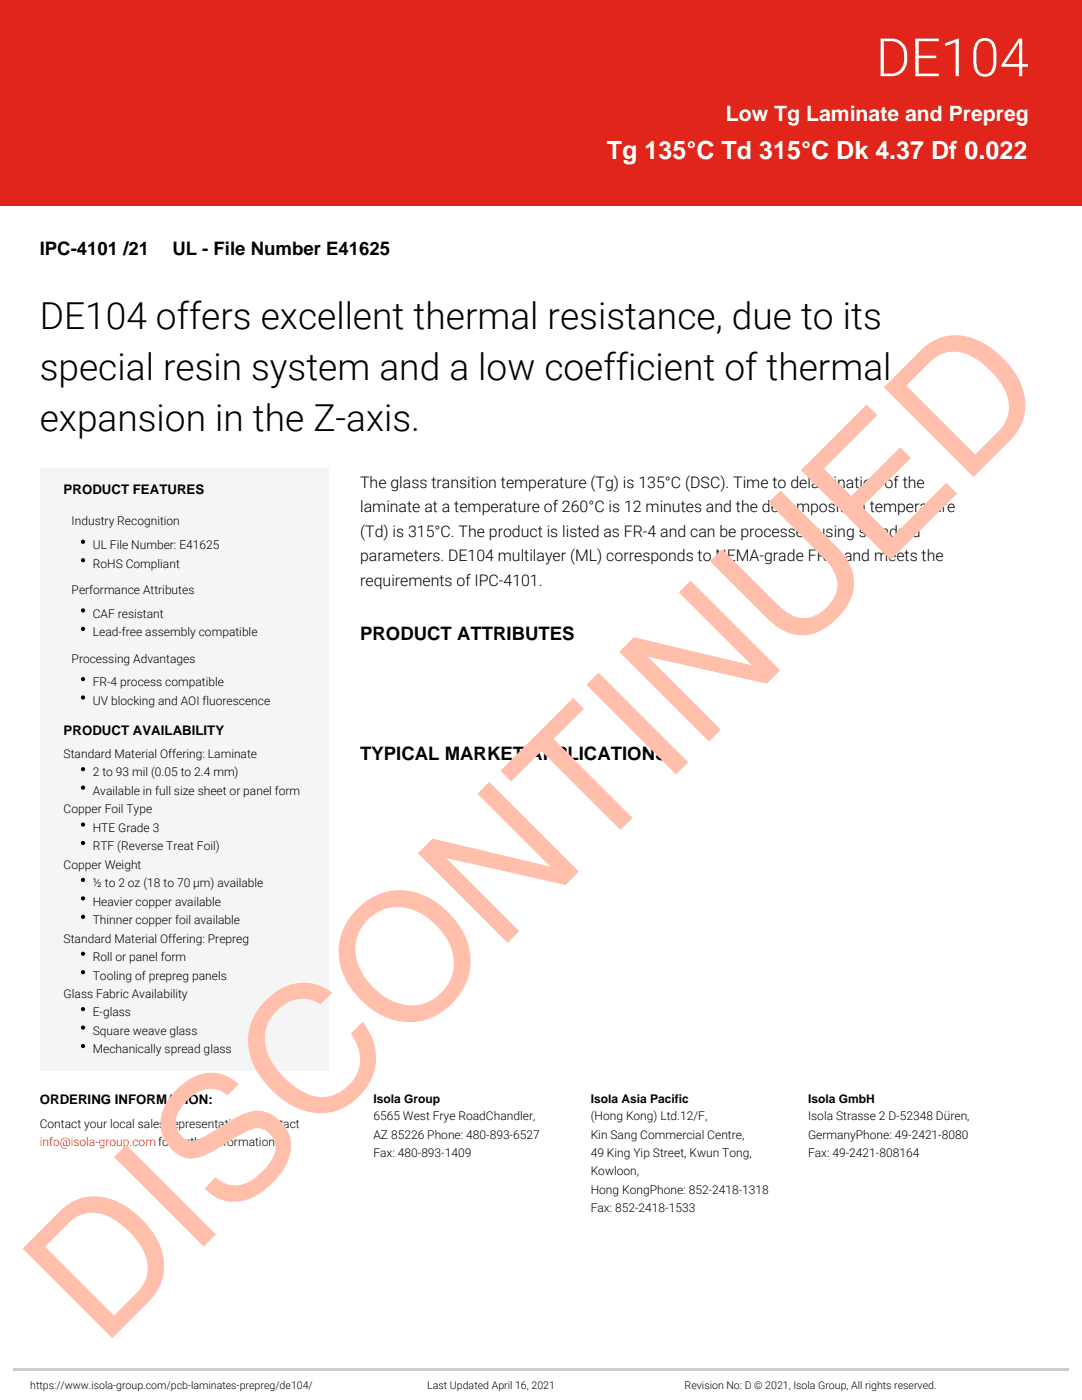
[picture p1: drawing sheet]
<svg xmlns="http://www.w3.org/2000/svg" width="216mm" height="279mm" viewBox="0 0 216 279" stroke-linecap="round" stroke-linejoin="round" font-family="sans-serif">
<defs><g id="words">
<text font-size="35.3" fill="#ffbfaa" x="20.4" y="269.1" transform="rotate(-45 20.4 269.1)">DISCONTINUED</text>
<text font-size="10.6" fill="#fff" x="174.8" y="15.2">DE104</text>
<g font-size="7.4">
<text x="7.9" y="65.6">DE104 offers excellent thermal resistance, due to its</text>
<text x="7.9" y="75.8">special resin system and a low coefficient of thermal</text>
<text x="7.9" y="86">expansion in the Z-axis.</text>
</g>
<text font-size="5" fill="#fff" x="121.1" y="31.7">Tg 135°C Td 315°C Dk 4.37 Df 0.022</text>
<text font-size="4.2" fill="#fff" x="144.9" y="24.2">Low Tg Laminate and Prepreg</text>
<g font-size="3.7">
<text x="7.9" y="50.9">IPC-4101 /21</text>
<text x="34.4" y="50.9">UL - File Number E41625</text>
<text x="71.9" y="127.8">PRODUCT ATTRIBUTES</text>
<text x="71.9" y="151.7">TYPICAL MARKET APPLICATIONS</text>
</g>
<g font-size="3.2">
<text x="71.9" y="97.3">The glass transition temperature (Tg) is 135°C (DSC). Time to delamination of the</text>
<text x="71.9" y="102.2">laminate at a temperature of 260°C is 12 minutes and the decomposition temperature</text>
<text x="71.9" y="107.1">(Td) is 315°C. The product is listed as FR-4 and can be processed using standard</text>
<text x="71.9" y="112">parameters. DE104 multilayer (ML) corresponds to NEMA-grade FR-4 and meets the</text>
<text x="71.9" y="116.9">requirements of IPC-4101.</text>
</g>
<g font-size="2.6">
<text x="12.7" y="98.6">PRODUCT FEATURES</text>
<text x="12.7" y="146.6">PRODUCT AVAILABILITY</text>
<text x="7.9" y="220.4">ORDERING INFORMATION:</text>
</g>
<g font-size="2.4">
<text x="14.3" y="104.8">Industry Recognition</text>
<text x="18.5" y="109.6">UL File Number: E41625</text>
<text x="18.5" y="113.3">RoHS Compliant</text>
<text x="14.3" y="118.5">Performance Attributes</text>
<text x="18.5" y="123.3">CAF resistant</text>
<text x="18.5" y="127">Lead-free assembly compatible</text>
<text x="14.3" y="132.2">Processing Advantages</text>
<text x="18.5" y="137">FR-4 process compatible</text>
<text x="18.5" y="140.7">UV blocking and AOI fluorescence</text>
<text x="12.7" y="151.3">Standard Material Offering: Laminate</text>
<text x="18.5" y="155">2 to 93 mil (0.05 to 2.4 mm)</text>
<text x="18.5" y="158.6">Available in full size sheet or panel form</text>
<text x="12.7" y="162.3">Copper Foil Type</text>
<text x="18.5" y="166">HTE Grade 3</text>
<text x="12.7" y="173.4">Copper Weight</text>
<text x="18.5" y="169.7">RTF (Reverse Treat Foil)</text>
<text x="18.5" y="177.1">½ to 2 oz (18 to 70 µm) available</text>
<text x="18.5" y="180.7">Heavier copper available</text>
<text x="18.5" y="184.4">Thinner copper foil available</text>
<text x="12.7" y="188.1">Standard Material Offering: Prepreg</text>
<text x="18.5" y="191.8">Roll or panel form</text>
<text x="18.5" y="195.5">Tooling of prepreg panels</text>
<text x="12.7" y="199.2">Glass Fabric Availability</text>
<text x="18.5" y="202.9">E-glass</text>
<text x="18.5" y="206.5">Square weave glass</text>
<text x="18.5" y="210.2">Mechanically spread glass</text>
<text x="74.5" y="220.2">Isola Group</text>
<text x="117.9" y="220.2">Isola Asia Pacific</text>
<text x="161.2" y="220.2">Isola GmbH</text>
<text x="7.9" y="225.1">Contact your local sales representative or contact</text>
<text x="74.5" y="223.5">6565 West Frye RoadChandler,</text>
<text x="74.5" y="227.2">AZ 85226 Phone: 480-893-6527</text>
<text x="117.9" y="223.5">(Hong Kong) Ltd.12/F,</text>
<text x="117.9" y="227.2">Kin Sang Commercial Centre,</text>
<text x="161.2" y="223.5">Isola Strasse 2 D-52348 Düren,</text>
<text x="161.2" y="227.2">GermanyPhone: 49-2421-8080</text>
<text x="74.5" y="230.9">Fax: 480-893-1409</text>
<text x="117.9" y="230.9">49 King Yip Street, Kwun Tong,</text>
<text x="161.2" y="230.9">Fax: 49-2421-808164</text>
<text x="117.9" y="234.6">Kowloon,</text>
<text x="117.9" y="238.3">Hong KongPhone: 852-2418-1318</text>
<text x="117.9" y="242">Fax: 852-2418-1533</text>
</g>
<text font-size="2.4" fill="#e1251b" x="7.9" y="228.8">info@isola-group.com for further information.</text>
<g font-size="2.1">
<text x="6" y="277.3">https://www.isola-group.com/pcb-laminates-prepreg/de104/</text>
<text x="85.3" y="277.3">Last Updated April 16, 2021</text>
<text x="136.6" y="277.3">Revision No: D © 2021, Isola Group, All rights reserved.</text>
</g>
</g></defs>
<path d="M0 0h215.9v41.1h-215.9z" fill="#e1251b"/>
<path d="M7.9 93.4h57.6v120.2h-57.6z" fill="#f5f5f5"/>
<g fill="#000">
<circle cx="16.6" cy="111.8" r=".42"/>
<circle cx="16.6" cy="108.1" r=".42"/>
<circle cx="16.6" cy="125.5" r=".42"/>
<circle cx="16.6" cy="135.5" r=".42"/>
<circle cx="16.6" cy="121.8" r=".42"/>
<circle cx="16.6" cy="139.2" r=".42"/>
<circle cx="16.6" cy="153.5" r=".42"/>
<circle cx="16.6" cy="157.2" r=".42"/>
<circle cx="16.6" cy="175.6" r=".42"/>
<circle cx="16.6" cy="168.2" r=".42"/>
<circle cx="16.6" cy="179.3" r=".42"/>
<circle cx="16.6" cy="164.6" r=".42"/>
<circle cx="16.6" cy="190.3" r=".42"/>
<circle cx="16.6" cy="183" r=".42"/>
<circle cx="16.6" cy="194" r=".42"/>
<circle cx="16.6" cy="205.1" r=".42"/>
<circle cx="16.6" cy="201.4" r=".42"/>
<circle cx="16.6" cy="208.8" r=".42"/>
</g>
<path d="M2.6 273h210.7v.6h-210.7z" fill="#ccc"/>
<use href="#words"/>
</svg>
